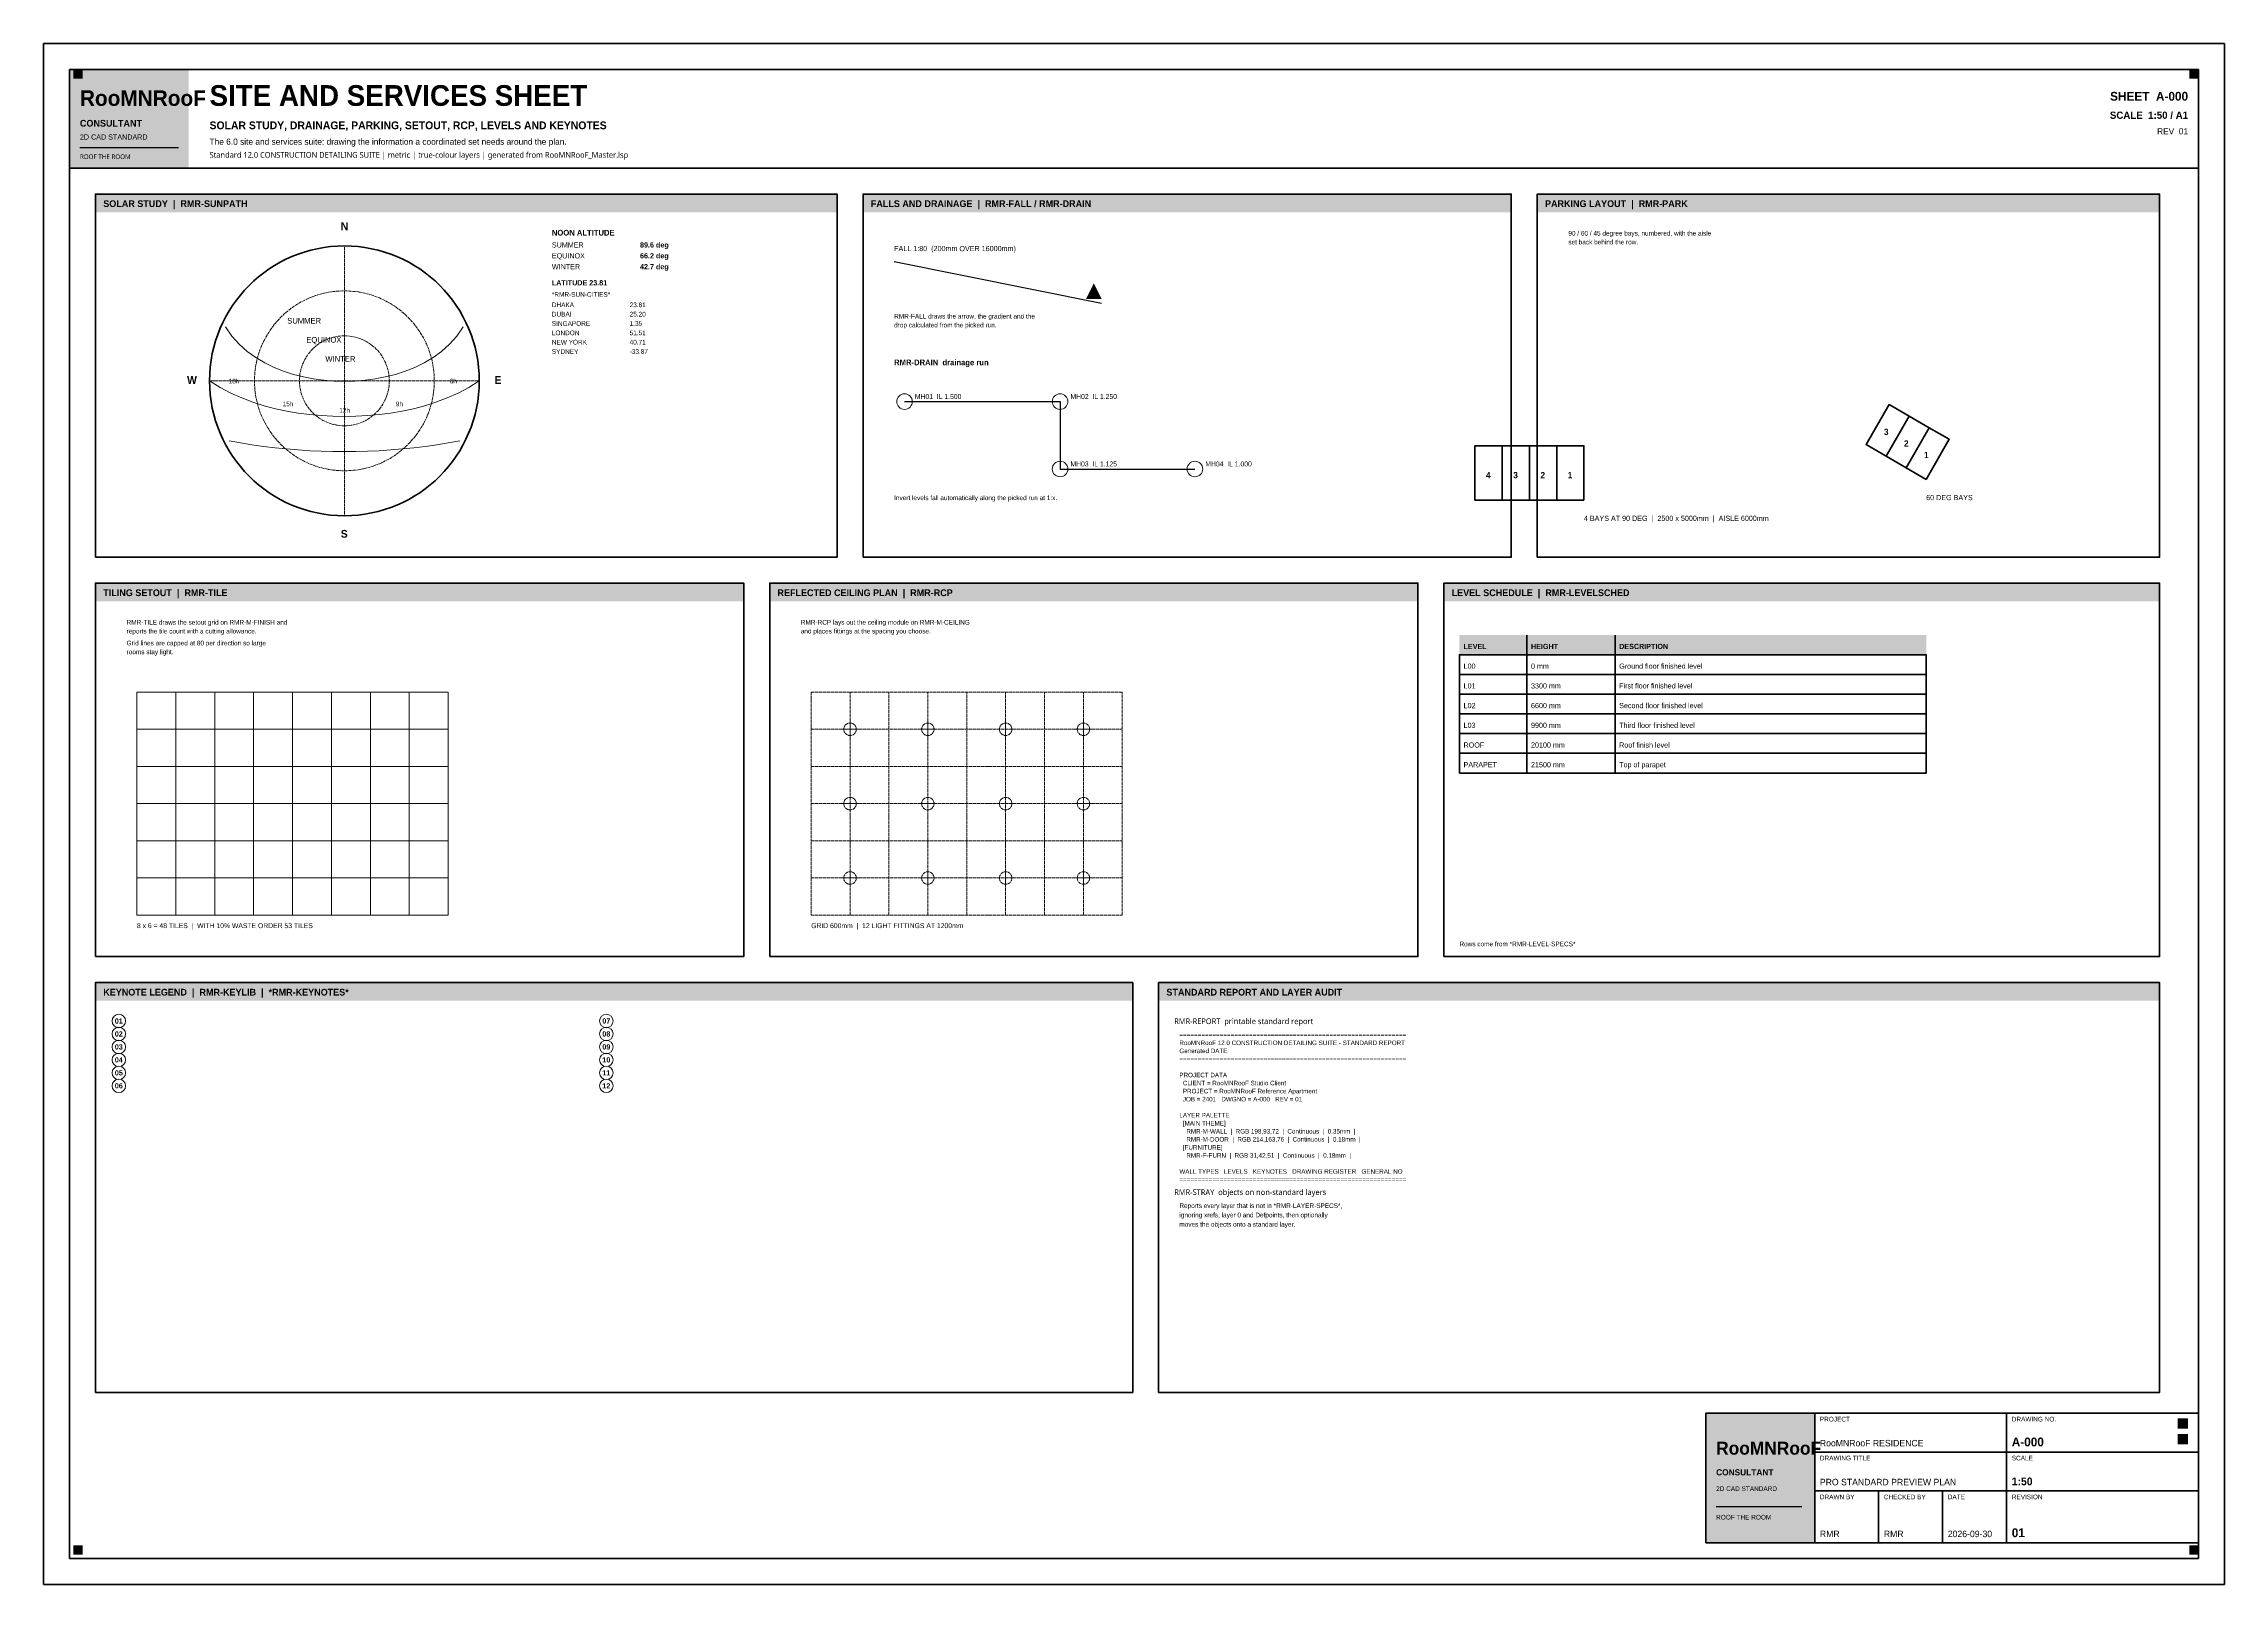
# Model space of a CAD drawing. Header units: millimetres. Extents: x 0 to 841, y 0 to 594.
import ezdxf
from ezdxf.enums import TextEntityAlignment as Align

# ---------------------------------------------------------------- set-up
doc = ezdxf.new("R2010")
doc.units = ezdxf.units.MM
doc.linetypes.add('DASHED', pattern=[1.524, 1.27, -0.254])
for name, color, linetype, lineweight, true_color in [('RMR-00-REF', 7, 'DASHED', 9, 0x919ba0), ('RMR-A-ARROW', 7, 'Continuous', 18, 0xc65d48), ('RMR-A-FRAME', 7, 'Continuous', 35, 0x1f2a33), ('RMR-A-KEYNOTE', 7, 'Continuous', 18, 0xd6a34c), ('RMR-A-TEXT', 7, 'Continuous', 13, 0x1f2a33), ('RMR-M-CEILING', 7, 'DASHED', 13, 0xa6b1b5), ('RMR-M-FINISH', 7, 'Continuous', 13, 0xeee1c9), ('RMR-M-WALL', 7, 'Continuous', 35, 0xc65d48), ('RMR-P-ANNO', 7, 'Continuous', 13, 0x2f74b5), ('RMR-P-DRAIN', 7, 'Continuous', 25, 0x1f5281), ('RMR-P-FIXTURE', 7, 'Continuous', 18, 0x279aaa), ('RMR-PRES-KEY', 7, 'Continuous', 18, 0xd6a34c), ('RMR-PRES-NORTH', 7, 'Continuous', 18, 0x398982), ('RMR-PRES-TITLE', 7, 'Continuous', 25, 0xc65d48)]:
    doc.layers.add(name, color=color, linetype=linetype, lineweight=lineweight, true_color=true_color)
doc.styles.add('RMR-BODY', font='Aptos.ttf')
doc.styles.add('RMR-HEAD', font='Montserrat-SemiBold.ttf', dxfattribs={"width": 0.95})
doc.styles.add('RMR-LABEL', font='Aptos.ttf', dxfattribs={"width": 0.98})
doc.styles.add('RMR-MARK', font='RobotoMono-Regular.ttf', dxfattribs={"width": 0.9})
doc.styles.add('RMR-NOTE', font='Aptos.ttf', dxfattribs={"width": 0.95})
doc.styles.add('RMR-NUMBER', font='Montserrat-SemiBold.ttf', dxfattribs={"width": 0.9})
doc.styles.add('RMR-TITLE', font='Montserrat-SemiBold.ttf', dxfattribs={"width": 0.92})

msp = doc.modelspace()

# ---------------------------------------------------------------- linework, layer by layer
at = {"layer": 'RMR-00-REF', "true_color": 0x566874}
for q in [(116, 516), (64, 464), (168, 464), (116, 412)]:
    msp.add_line((116, 464), q, dxfattribs=at)
for radius in [34.67, 17.33]:
    msp.add_circle((116, 464), radius, dxfattribs=at)
at = {"layer": 'RMR-A-ARROW', "true_color": 0xd6a34c}
for points in [[(161.82, 484.78), (159.37, 481.21), (156.57, 478.08), (153.49, 475.35), (150.2, 472.97), (146.74, 470.92), (143.14, 469.17), (139.43, 467.69), (135.64, 466.47), (131.78, 465.49), (127.88, 464.74), (123.94, 464.21), (119.97, 463.9), (116, 463.79), (112.03, 463.9), (108.06, 464.21), (104.12, 464.74), (100.22, 465.49), (96.36, 466.47), (92.57, 467.69), (88.86, 469.17), (85.26, 470.92), (81.8, 472.97), (78.51, 475.35), (75.43, 478.08), (72.63, 481.21), (70.18, 484.78)], [(168, 464), (163.97, 461.45), (159.83, 459.26), (155.61, 457.38), (151.32, 455.77), (146.99, 454.4), (142.62, 453.25), (138.22, 452.31), (133.8, 451.55), (129.37, 450.97), (124.92, 450.57), (120.46, 450.32), (116, 450.24), (111.54, 450.32), (107.08, 450.57), (102.63, 450.97), (98.2, 451.55), (93.78, 452.31), (89.38, 453.25), (85.01, 454.4), (80.68, 455.77), (76.39, 457.38), (72.17, 459.26), (68.03, 461.45), (64, 464)], [(160.49, 440.91), (156.07, 440.09), (151.64, 439.36), (147.2, 438.73), (142.76, 438.18), (138.31, 437.72), (133.85, 437.35), (129.39, 437.06), (124.93, 436.86), (120.46, 436.74), (116, 436.69), (111.54, 436.74), (107.07, 436.86), (102.61, 437.06), (98.15, 437.35), (93.69, 437.72), (89.24, 438.18), (84.8, 438.73), (80.36, 439.36), (75.93, 440.09), (71.51, 440.91)]]:
    msp.add_lwpolyline(points, dxfattribs=at)
at = {"layer": 'RMR-A-FRAME', "true_color": 0x398982}
msp.add_line((10, 546), (831, 546), dxfattribs=at)
at = {"layer": 'RMR-A-FRAME', "true_color": 0x1f2a33}
for p, q in [((572, 358.4), (572, 366)), ((606, 358.4), (606, 366))]:
    msp.add_line(p, q, dxfattribs=at)
at = {"layer": 'RMR-A-FRAME', "true_color": 0x566874}
for p, q in [((572, 350.8), (572, 358.4)), ((606, 350.8), (606, 358.4)), ((572, 343.2), (572, 350.8)), ((606, 343.2), (606, 350.8)), ((572, 335.6), (572, 343.2)), ((606, 335.6), (606, 343.2)), ((572, 328), (572, 335.6)), ((572, 320.4), (572, 328)), ((606, 328), (606, 335.6)), ((606, 320.4), (606, 328)), ((572, 312.8), (572, 320.4)), ((606, 312.8), (606, 320.4))]:
    msp.add_line(p, q, dxfattribs=at)
at = {"layer": 'RMR-A-FRAME', "true_color": 0x1f2a33}
for points in [[(0, 0), (841, 0), (841, 594), (0, 594), (0, 0)], [(641, 16), (831, 16), (831, 66), (641, 66), (641, 16)], [(683, 51), (757, 51), (757, 66), (683, 66), (683, 51)], [(757, 51), (831, 51), (831, 66), (757, 66), (757, 51)], [(683, 36), (757, 36), (757, 51), (683, 51), (683, 36)], [(757, 36), (831, 36), (831, 51), (757, 51), (757, 36)], [(683, 16), (707.67, 16), (707.67, 36), (683, 36), (683, 16)], [(707.67, 16), (732.33, 16), (732.33, 36), (707.67, 36), (707.67, 16)], [(732.33, 16), (757, 16), (757, 36), (732.33, 36), (732.33, 16)], [(757, 16), (831, 16), (831, 36), (757, 36), (757, 16)]]:
    msp.add_lwpolyline(points, dxfattribs=at)
at = {"layer": 'RMR-A-FRAME', "true_color": 0x398982}
msp.add_lwpolyline([(10, 10), (831, 10), (831, 584), (10, 584), (10, 10)], dxfattribs=at)
at = {"layer": 'RMR-A-FRAME', "true_color": 0x566874}
for points in [[(20, 396), (306, 396), (306, 536), (20, 536), (20, 396)], [(316, 396), (566, 396), (566, 536), (316, 536), (316, 396)], [(576, 396), (816, 396), (816, 536), (576, 536), (576, 396)], [(20, 242), (270, 242), (270, 386), (20, 386), (20, 242)], [(280, 242), (530, 242), (530, 386), (280, 386), (280, 242)], [(540, 242), (816, 242), (816, 386), (540, 386), (540, 242)], [(546, 350.8), (726, 350.8), (726, 358.4), (546, 358.4), (546, 350.8)], [(546, 343.2), (726, 343.2), (726, 350.8), (546, 350.8), (546, 343.2)], [(546, 335.6), (726, 335.6), (726, 343.2), (546, 343.2), (546, 335.6)], [(546, 328), (726, 328), (726, 335.6), (546, 335.6), (546, 328)], [(546, 320.4), (726, 320.4), (726, 328), (546, 328), (546, 320.4)], [(546, 312.8), (726, 312.8), (726, 320.4), (546, 320.4), (546, 312.8)], [(20, 74), (420, 74), (420, 232), (20, 232), (20, 74)], [(430, 74), (816, 74), (816, 232), (430, 232), (430, 74)]]:
    msp.add_lwpolyline(points, dxfattribs=at)
msp.add_circle((116, 464), 52, dxfattribs=at)
at = {"layer": 'RMR-A-KEYNOTE', "true_color": 0xd6a34c}
for centre in [(29, 217.2), (217, 217.2), (29, 212.2), (217, 212.2), (29, 207.2), (29, 202.2), (217, 207.2), (217, 202.2), (29, 197.2), (29, 192.2), (217, 197.2), (217, 192.2)]:
    msp.add_circle(centre, 2.6, dxfattribs=at)
at = {"layer": 'RMR-M-CEILING', "true_color": 0xeee1c9}
for p, q in [((311, 258), (311, 344)), ((326, 258), (326, 344)), ((341, 258), (341, 344)), ((356, 258), (356, 344)), ((371, 258), (371, 344)), ((386, 258), (386, 344)), ((401, 258), (401, 344)), ((296, 329.67), (416, 329.67)), ((296, 315.33), (416, 315.33)), ((296, 301), (416, 301)), ((296, 286.67), (416, 286.67)), ((296, 272.33), (416, 272.33))]:
    msp.add_line(p, q, dxfattribs=at)
at = {"layer": 'RMR-M-CEILING', "true_color": 0xd6a34c}
for p, q in [((307.6, 329.67), (314.4, 329.67)), ((311, 326.27), (311, 333.07)), ((337.6, 329.67), (344.4, 329.67)), ((341, 326.27), (341, 333.07)), ((367.6, 329.67), (374.4, 329.67)), ((371, 326.27), (371, 333.07)), ((397.6, 329.67), (404.4, 329.67)), ((401, 326.27), (401, 333.07)), ((311, 297.6), (311, 304.4)), ((341, 297.6), (341, 304.4)), ((371, 297.6), (371, 304.4)), ((401, 297.6), (401, 304.4)), ((307.6, 301), (314.4, 301)), ((337.6, 301), (344.4, 301)), ((367.6, 301), (374.4, 301)), ((397.6, 301), (404.4, 301)), ((307.6, 272.33), (314.4, 272.33)), ((311, 268.93), (311, 275.73)), ((337.6, 272.33), (344.4, 272.33)), ((341, 268.93), (341, 275.73)), ((367.6, 272.33), (374.4, 272.33)), ((371, 268.93), (371, 275.73)), ((397.6, 272.33), (404.4, 272.33)), ((401, 268.93), (401, 275.73))]:
    msp.add_line(p, q, dxfattribs=at)
at = {"layer": 'RMR-M-CEILING', "true_color": 0xeee1c9}
msp.add_lwpolyline([(296, 258), (416, 258), (416, 344), (296, 344), (296, 258)], dxfattribs=at)
at = {"layer": 'RMR-M-CEILING', "true_color": 0xd6a34c}
for centre in [(311, 329.67), (341, 329.67), (371, 329.67), (401, 329.67), (311, 301), (341, 301), (371, 301), (401, 301), (311, 272.33), (341, 272.33), (371, 272.33), (401, 272.33)]:
    msp.add_circle(centre, 2.4, dxfattribs=at)
at = {"layer": 'RMR-M-FINISH', "true_color": 0x398982}
for p, q in [((51, 258), (51, 344)), ((66, 258), (66, 344)), ((81, 258), (81, 344)), ((96, 258), (96, 344)), ((111, 258), (111, 344)), ((126, 258), (126, 344)), ((141, 258), (141, 344)), ((36, 329.67), (156, 329.67)), ((36, 315.33), (156, 315.33)), ((36, 301), (156, 301)), ((36, 286.67), (156, 286.67)), ((36, 272.33), (156, 272.33))]:
    msp.add_line(p, q, dxfattribs=at)
msp.add_lwpolyline([(36, 258), (156, 258), (156, 344), (36, 344), (36, 258)], dxfattribs=at)
at = {"layer": 'RMR-M-WALL', "true_color": 0x566874}
for points in [[(710.54, 434.92), (719.47, 450.38), (711.74, 454.85), (702.81, 439.39)], [(718.27, 430.46), (727.2, 445.92), (719.47, 450.38), (710.54, 434.92)], [(726, 426), (734.92, 441.46), (727.2, 445.92), (718.27, 430.46)], [(562.5, 418), (562.5, 439), (552, 439), (552, 418)], [(573, 418), (573, 439), (562.5, 439), (562.5, 418)], [(583.5, 418), (583.5, 439), (573, 439), (573, 418)], [(594, 418), (594, 439), (583.5, 439), (583.5, 418)]]:
    msp.add_lwpolyline(points, close=True, dxfattribs=at)
at = {"layer": 'RMR-P-DRAIN', "true_color": 0x2f74b5}
msp.add_line((328, 510), (408, 494), dxfattribs=at)
msp.add_lwpolyline([(332, 456), (392, 456), (392, 430), (444, 430)], dxfattribs=at)
msp.add_solid([(402, 495.6), (408, 495.6), (405, 501.6)], dxfattribs=at)
at = {"layer": 'RMR-P-FIXTURE', "true_color": 0x2f74b5}
for centre in [(332, 456), (392, 456), (392, 430), (444, 430)]:
    msp.add_circle(centre, 3, dxfattribs=at)
at = {"layer": 'RMR-PRES-KEY', "true_color": 0xd6a34c}
for points in [[(11.5, 580.5), (15, 580.5), (11.5, 584), (15, 584)], [(827.5, 580.5), (831, 580.5), (827.5, 584), (831, 584)], [(823, 54), (827, 54), (823, 58), (827, 58)], [(11.5, 11.5), (15, 11.5), (11.5, 15), (15, 15)], [(827.5, 11.5), (831, 11.5), (827.5, 15), (831, 15)]]:
    msp.add_solid(points, dxfattribs=at)
at = {"layer": 'RMR-PRES-NORTH', "true_color": 0x398982}
msp.add_solid([(823, 60), (827, 60), (823, 64), (827, 64)], dxfattribs=at)
at = {"layer": 'RMR-PRES-TITLE', "true_color": 0xd6a34c}
for p, q in [((14, 554), (52, 554)), ((645, 30), (678, 30))]:
    msp.add_line(p, q, dxfattribs=at)
at = {"layer": 'RMR-PRES-TITLE', "true_color": 0xc65d48}
for points in [[(10, 546), (56, 546), (10, 584), (56, 584)], [(20, 529), (306, 529), (20, 536), (306, 536)], [(316, 529), (566, 529), (316, 536), (566, 536)], [(576, 529), (816, 529), (576, 536), (816, 536)], [(20, 379), (270, 379), (20, 386), (270, 386)], [(280, 379), (530, 379), (280, 386), (530, 386)], [(540, 379), (816, 379), (540, 386), (816, 386)], [(20, 225), (420, 225), (20, 232), (420, 232)], [(430, 225), (816, 225), (430, 232), (816, 232)], [(641, 16), (683, 16), (641, 66), (683, 66)]]:
    msp.add_solid(points, dxfattribs=at)
at = {"layer": 'RMR-PRES-TITLE', "true_color": 0xeee1c9}
msp.add_solid([(546, 358.4), (726, 358.4), (546, 366), (726, 366)], dxfattribs=at)

# ---------------------------------------------------------------- texts
at = {"layer": 'RMR-A-KEYNOTE', "true_color": 0x1f2a33, "style": 'RMR-NUMBER'}
for s, p in [('01', (29, 217.2)), ('02', (29, 212.2)), ('07', (217, 217.2)), ('08', (217, 212.2)), ('03', (29, 207.2)), ('04', (29, 202.2)), ('09', (217, 207.2)), ('10', (217, 202.2)), ('05', (29, 197.2)), ('11', (217, 197.2)), ('06', (29, 192.2)), ('12', (217, 192.2))]:
    msp.add_text(s, height=2, dxfattribs=at).set_placement(p, align=Align.MIDDLE)
at = {"layer": 'RMR-A-TEXT', "true_color": 0x1f2a33}
for s, height, style, p in [('SOLAR STUDY, DRAINAGE, PARKING, SETOUT, RCP, LEVELS AND KEYNOTES', 3, 'RMR-HEAD', (64, 561)), ('N', 3, 'RMR-NUMBER', (114.6, 522.08)), ('SUMMER', 2, 'RMR-LABEL', (196, 515.4)), ('EQUINOX', 2, 'RMR-LABEL', (196, 511.2)), ('WINTER', 2, 'RMR-LABEL', (196, 507)), ('DHAKA', 1.8, 'RMR-BODY', (196, 492.4)), ('DUBAI', 1.8, 'RMR-BODY', (196, 488.8)), ('SINGAPORE', 1.8, 'RMR-BODY', (196, 485.2)), ('LONDON', 1.8, 'RMR-BODY', (196, 481.6)), ('NEW YORK', 1.8, 'RMR-BODY', (196, 478)), ('SYDNEY', 1.8, 'RMR-BODY', (196, 474.4)), ('W', 3, 'RMR-NUMBER', (55.32, 462.8)), ('E', 3, 'RMR-NUMBER', (173.88, 462.8)), ('S', 3, 'RMR-NUMBER', (114.6, 403.52)), ('LEVEL', 2, 'RMR-HEAD', (547.6, 360.6)), ('HEIGHT', 2, 'RMR-HEAD', (573.6, 360.6)), ('DESCRIPTION', 2, 'RMR-HEAD', (607.6, 360.6)), ('0 mm', 2, 'RMR-BODY', (573.6, 353)), ('Ground floor finished level', 2, 'RMR-BODY', (607.6, 353)), ('3300 mm', 2, 'RMR-BODY', (573.6, 345.4)), ('First floor finished level', 2, 'RMR-BODY', (607.6, 345.4)), ('6600 mm', 2, 'RMR-BODY', (573.6, 337.8)), ('Second floor finished level', 2, 'RMR-BODY', (607.6, 337.8)), ('9900 mm', 2, 'RMR-BODY', (573.6, 330.2)), ('Third floor finished level', 2, 'RMR-BODY', (607.6, 330.2)), ('20100 mm', 2, 'RMR-BODY', (573.6, 322.6)), ('Roof finish level', 2, 'RMR-BODY', (607.6, 322.6)), ('21500 mm', 2, 'RMR-BODY', (573.6, 315)), ('Top of parapet', 2, 'RMR-BODY', (607.6, 315)), ('RooMNRooF RESIDENCE', 2.5, 'RMR-BODY', (685, 53.2)), ('PRO STANDARD PREVIEW PLAN', 2.5, 'RMR-BODY', (685, 38.2)), ('1:50', 3, 'RMR-NUMBER', (759, 38.2)), ('RMR', 2.5, 'RMR-BODY', (685, 18.2)), ('RMR', 2.5, 'RMR-BODY', (709.67, 18.2)), ('2026-09-30', 2.5, 'RMR-BODY', (734.33, 18.2)), ('01', 3.4, 'RMR-NUMBER', (759, 18.2))]:
    msp.add_text(s, height=height, dxfattribs=dict(at, style=style)).set_placement(p)
at = {"layer": 'RMR-A-TEXT', "true_color": 0x566874}
for s, height, style, p in [('The 6.0 site and services suite: drawing the information a coordinated set needs around the plan.', 2.4, 'RMR-NOTE', (64, 555)), ('Standard 12.0 CONSTRUCTION DETAILING SUITE | metric | true-colour layers | generated from RooMNRooF_Master.lsp', 2.2, 'RMR-MARK', (64, 550)), ('90 / 60 / 45 degree bays, numbered, with the aisle', 1.8, 'RMR-NOTE', (588, 520)), ('set back behind the row.', 1.8, 'RMR-NOTE', (588, 516.6)), ('*RMR-SUN-CITIES*', 1.8, 'RMR-NOTE', (196, 496.4)), ('23.81', 1.8, 'RMR-NOTE', (226, 492.4)), ('25.20', 1.8, 'RMR-NOTE', (226, 488.8)), ('RMR-FALL draws the arrow, the gradient and the', 1.8, 'RMR-NOTE', (328, 488)), ('40.71', 1.8, 'RMR-NOTE', (226, 478)), ('51.51', 1.8, 'RMR-NOTE', (226, 481.6)), ('1.35', 1.8, 'RMR-NOTE', (226, 485.2)), ('drop calculated from the picked run.', 1.8, 'RMR-NOTE', (328, 484.6)), ('-33.87', 1.8, 'RMR-NOTE', (226, 474.4)), ('18h', 1.8, 'RMR-LABEL', (71.36, 463)), ('6h', 1.8, 'RMR-LABEL', (156.64, 463)), ('15h', 1.8, 'RMR-LABEL', (92.17, 454.19)), ('9h', 1.8, 'RMR-LABEL', (135.83, 454.19)), ('12h', 1.8, 'RMR-LABEL', (114, 451.72)), ('Invert levels fall automatically along the picked run at 1:x.', 1.8, 'RMR-NOTE', (328, 418)), ('4 BAYS AT 90 DEG  |  2500 x 5000mm  |  AISLE 6000mm', 2, 'RMR-LABEL', (594, 410)), ('60 DEG BAYS', 2, 'RMR-LABEL', (726, 418)), ('RMR-TILE draws the setout grid on RMR-M-FINISH and', 1.8, 'RMR-NOTE', (32, 370)), ('RMR-RCP lays out the ceiling module on RMR-M-CEILING', 1.8, 'RMR-NOTE', (292, 370)), ('Grid lines are capped at 80 per direction so large', 1.8, 'RMR-NOTE', (32, 362)), ('reports the tile count with a cutting allowance.', 1.8, 'RMR-NOTE', (32, 366.6)), ('and places fittings at the spacing you choose.', 1.8, 'RMR-NOTE', (292, 366.6)), ('rooms stay light.', 1.8, 'RMR-NOTE', (32, 358.6)), ('Rows come from *RMR-LEVEL-SPECS*', 1.8, 'RMR-NOTE', (546, 246)), ('==============================================================', 1.75, 'RMR-BODY', (438, 211)), ('==============================================================', 1.75, 'RMR-BODY', (438, 201.7)), ('Generated DATE', 1.75, 'RMR-BODY', (438, 204.8)), ('RooMNRooF 12.0 CONSTRUCTION DETAILING SUITE - STANDARD REPORT', 1.75, 'RMR-BODY', (438, 207.9)), ('PROJECT DATA', 1.75, 'RMR-BODY', (438, 195.5)), ('  CLIENT = RooMNRooF Studio Client', 1.75, 'RMR-BODY', (438, 192.4)), ('  JOB = 2401   DWGNO = A-000   REV = 01', 1.75, 'RMR-BODY', (438, 186.2)), ('  PROJECT = RooMNRooF Reference Apartment', 1.75, 'RMR-BODY', (438, 189.3)), ('LAYER PALETTE', 1.75, 'RMR-BODY', (438, 180)), ('  [MAIN THEME]', 1.75, 'RMR-BODY', (438, 176.9)), ('  [FURNITURE]', 1.75, 'RMR-BODY', (438, 167.6)), ('    RMR-M-WALL  |  RGB 198,93,72  |  Continuous  |  0.35mm  | ', 1.75, 'RMR-BODY', (438, 173.8)), ('    RMR-M-DOOR  |  RGB 214,163,76  |  Continuous  |  0.18mm  |', 1.75, 'RMR-BODY', (438, 170.7)), ('WALL TYPES   LEVELS   KEYNOTES   DRAWING REGISTER   GENERAL NO', 1.75, 'RMR-BODY', (438, 158.3)), ('    RMR-F-FURN  |  RGB 31,42,51  |  Continuous  |  0.18mm  |  ', 1.75, 'RMR-BODY', (438, 164.5)), ('==============================================================', 1.75, 'RMR-BODY', (438, 155.2)), ('ignoring xrefs, layer 0 and Defpoints, then optionally', 1.8, 'RMR-NOTE', (438, 141.5)), ('Reports every layer that is not in *RMR-LAYER-SPECS*,', 1.8, 'RMR-NOTE', (438, 145.1)), ('moves the objects onto a standard layer.', 1.8, 'RMR-NOTE', (438, 137.9)), ('PROJECT', 1.8, 'RMR-NOTE', (685, 62.8)), ('DRAWING NO.', 1.8, 'RMR-NOTE', (759, 62.8)), ('DRAWING TITLE', 1.8, 'RMR-NOTE', (685, 47.8)), ('SCALE', 1.8, 'RMR-NOTE', (759, 47.8)), ('DRAWN BY', 1.8, 'RMR-NOTE', (685, 32.8)), ('CHECKED BY', 1.8, 'RMR-NOTE', (709.67, 32.8)), ('DATE', 1.8, 'RMR-NOTE', (734.33, 32.8)), ('REVISION', 1.8, 'RMR-NOTE', (759, 32.8))]:
    msp.add_text(s, height=height, dxfattribs=dict(at, style=style)).set_placement(p)
at = {"layer": 'RMR-A-TEXT', "true_color": 0x566874, "style": 'RMR-NOTE'}
msp.add_text('REV  01', height=2.4, dxfattribs=at).set_placement((827, 559), align=Align.RIGHT)
at = {"layer": 'RMR-A-TEXT', "true_color": 0xc65d48}
for s, height, style, p in [('NOON ALTITUDE', 2.2, 'RMR-HEAD', (196, 520)), ('89.6 deg', 2, 'RMR-NUMBER', (230, 515.4)), ('66.2 deg', 2, 'RMR-NUMBER', (230, 511.2)), ('42.7 deg', 2, 'RMR-NUMBER', (230, 507)), ('LATITUDE 23.81', 2, 'RMR-HEAD', (196, 500.8)), ('RMR-DRAIN  drainage run', 2.2, 'RMR-HEAD', (328, 470)), ('3', 2.4, 'RMR-NUMBER', (709.69, 443.11)), ('2', 2.4, 'RMR-NUMBER', (717.42, 438.65)), ('1', 2.4, 'RMR-NUMBER', (725.15, 434.19)), ('4', 2.4, 'RMR-NUMBER', (556.25, 426.45)), ('3', 2.4, 'RMR-NUMBER', (566.75, 426.45)), ('2', 2.4, 'RMR-NUMBER', (577.25, 426.45)), ('1', 2.4, 'RMR-NUMBER', (587.75, 426.45)), ('L00', 2, 'RMR-LABEL', (547.6, 353)), ('L01', 2, 'RMR-LABEL', (547.6, 345.4)), ('L02', 2, 'RMR-LABEL', (547.6, 337.8)), ('L03', 2, 'RMR-LABEL', (547.6, 330.2)), ('ROOF', 2, 'RMR-LABEL', (547.6, 322.6)), ('PARAPET', 2, 'RMR-LABEL', (547.6, 315)), ('A-000', 3.4, 'RMR-NUMBER', (759, 53.2))]:
    msp.add_text(s, height=height, dxfattribs=dict(at, style=style)).set_placement(p)
at = {"layer": 'RMR-A-TEXT', "true_color": 0xd6a34c, "style": 'RMR-LABEL'}
for s, p in [('SUMMER', (93.94, 486.06)), ('EQUINOX', (101.29, 478.71)), ('WINTER', (108.65, 471.35))]:
    msp.add_text(s, height=2.2, dxfattribs=at).set_placement(p)
at = {"layer": 'RMR-A-TEXT', "true_color": 0x398982, "style": 'RMR-MARK'}
for s, p in [('RMR-REPORT  printable standard report', (436, 216)), ('RMR-STRAY  objects on non-standard layers', (436, 150.1))]:
    msp.add_text(s, height=2.2, dxfattribs=at).set_placement(p)
at = {"layer": 'RMR-M-CEILING', "true_color": 0xeee1c9, "style": 'RMR-LABEL'}
msp.add_text('GRID 600mm  |  12 LIGHT FITTINGS AT 1200mm', height=1.9, dxfattribs=at).set_placement((296, 253))
at = {"layer": 'RMR-M-FINISH', "true_color": 0x398982, "style": 'RMR-LABEL'}
msp.add_text('8 x 6 = 48 TILES  |  WITH 10% WASTE ORDER 53 TILES', height=1.9, dxfattribs=at).set_placement((36, 253))
at = {"layer": 'RMR-P-ANNO', "true_color": 0x2f74b5, "style": 'RMR-LABEL'}
for s, height, p in [('FALL 1:80  (200mm OVER 16000mm)', 2, (328, 514)), ('MH01  IL 1.500', 1.9, (336, 457)), ('MH02  IL 1.250', 1.9, (396, 457)), ('MH03  IL 1.125', 1.9, (396, 431)), ('MH04  IL 1.000', 1.9, (448, 431))]:
    msp.add_text(s, height=height, dxfattribs=at).set_placement(p)
at = {"layer": 'RMR-PRES-KEY', "true_color": 0xc65d48, "style": 'RMR-NUMBER'}
msp.add_text('SCALE  1:50 / A1', height=2.8, dxfattribs=at).set_placement((827, 565), align=Align.RIGHT)
at = {"layer": 'RMR-PRES-TITLE', "true_color": 0xeee1c9}
for s, height, style, p in [('RooMNRooF', 6, 'RMR-TITLE', (14, 570)), ('CONSULTANT', 2.6, 'RMR-HEAD', (14, 562)), ('2D CAD STANDARD', 2, 'RMR-NOTE', (14, 557)), ('ROOF THE ROOM', 1.8, 'RMR-MARK', (14, 549.5)), ('SOLAR STUDY  |  RMR-SUNPATH', 2.6, 'RMR-HEAD', (23, 531)), ('FALLS AND DRAINAGE  |  RMR-FALL / RMR-DRAIN', 2.6, 'RMR-HEAD', (319, 531)), ('PARKING LAYOUT  |  RMR-PARK', 2.6, 'RMR-HEAD', (579, 531)), ('TILING SETOUT  |  RMR-TILE', 2.6, 'RMR-HEAD', (23, 381)), ('REFLECTED CEILING PLAN  |  RMR-RCP', 2.6, 'RMR-HEAD', (283, 381)), ('LEVEL SCHEDULE  |  RMR-LEVELSCHED', 2.6, 'RMR-HEAD', (543, 381)), ('KEYNOTE LEGEND  |  RMR-KEYLIB  |  *RMR-KEYNOTES*', 2.6, 'RMR-HEAD', (23, 227)), ('STANDARD REPORT AND LAYER AUDIT', 2.6, 'RMR-HEAD', (433, 227)), ('RooMNRooF', 5, 'RMR-TITLE', (645, 50)), ('CONSULTANT', 2.4, 'RMR-HEAD', (645, 42)), ('2D CAD STANDARD', 1.8, 'RMR-NOTE', (645, 36)), ('ROOF THE ROOM', 1.8, 'RMR-NOTE', (645, 25))]:
    msp.add_text(s, height=height, dxfattribs=dict(at, style=style)).set_placement(p)
at = {"layer": 'RMR-PRES-TITLE', "true_color": 0xc65d48, "style": 'RMR-TITLE'}
msp.add_text('SITE AND SERVICES SHEET', height=8, dxfattribs=at).set_placement((64, 570))
at = {"layer": 'RMR-PRES-TITLE', "true_color": 0x1f2a33, "style": 'RMR-NUMBER'}
msp.add_text('SHEET  A-000', height=3.4, dxfattribs=at).set_placement((827, 572), align=Align.RIGHT)

doc.saveas('drawing.dxf')
